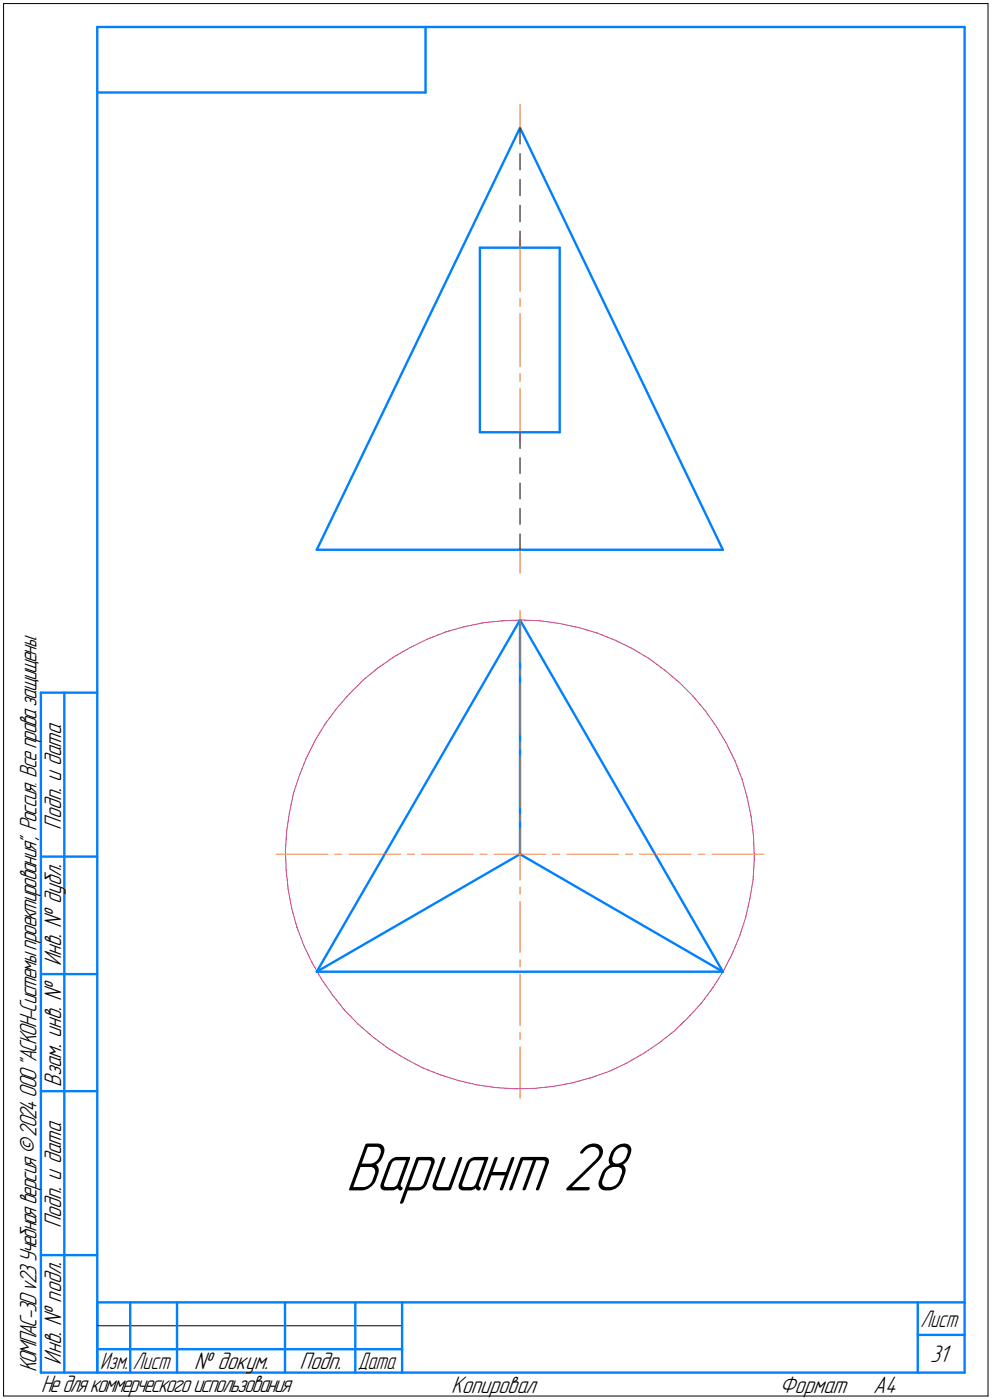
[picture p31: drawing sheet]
<svg xmlns="http://www.w3.org/2000/svg" width="212mm" height="299mm" viewBox="0 0 212 299" stroke-linecap="round" stroke-linejoin="round" font-family="sans-serif">
<defs><g id="words">
<text font-size="15.6" x="73.6" y="253.9">Вариант 28</text>
<g font-size="5.4">
<text x="13" y="177" transform="rotate(-90 13 177)">Подп. и дата</text>
<text x="13" y="206.1" transform="rotate(-90 13 206.1)">Инв. № дубл.</text>
<text x="13" y="231.8" transform="rotate(-90 13 231.8)">Взам. инв. №</text>
<text x="13" y="262" transform="rotate(-90 13 262)">Подп. и дата</text>
<text x="7.7" y="292.8" transform="rotate(-90 7.7 292.8)">КОМПАС-3Dv23Учебнаяверсия©2024ООО&quot;АСКОН-Системыпроектирования&quot;, Россия. Всеправазащищены.</text>
<text x="13" y="291.1" transform="rotate(-90 13 291.1)">Инв. № подл.</text>
<text x="41.4" y="292">№ докум.</text>
<text x="63.9" y="292">Подп.</text>
<text x="198.4" y="290.5">31</text>
<text x="8.8" y="297">Недлякоммерческогоиспользования</text>
<text x="96.3" y="297">Копировал</text>
<text x="166.2" y="297">Формат</text>
<text x="186.3" y="297">A4</text>
</g>
<g font-size="5.3">
<text x="196.4" y="283">Лист</text>
<text x="21.4" y="292">Изм.</text>
<text x="28.4" y="292">Лист</text>
<text x="76.4" y="292">Дата</text>
</g>
</g></defs>
<g fill="none" stroke="#0080ff" stroke-width=".51">
<path d="M20.7 5.8v287zM20.7 5.8h185zM20.7 19.7h70.1zM90.8 5.8v13.9zM205.7 5.8v287zM110.9 27.3l-43.3 90zM110.9 27.3l43.3 90zM102.4 52.8v39.4zM102.4 52.8h17zM119.4 52.8v39.4zM102.4 92.2h17zM67.6 117.3h43.3z"/>
<path d="M110.9 117.3h43.3zM110.9 132.2l-43.3 75.1zM110.9 132.2l43.3 75.1zM110.9 132.2v50zM8.7 147.7v145.1zM8.7 147.7h12zM13.7 147.7v145.1zM8.7 182.7h12zM110.9 182.2l43.3 25.1zM8.7 207.8h12zM67.6 207.3h86.6zM67.6 207.3l43.3-25.1z"/>
<path d="M8.7 232.7h12zM8.7 267.7h12zM20.7 277.8h185zM20.7 277.8v15zM27.8 277.8v15zM37.8 277.8v15zM60.8 277.8v15zM75.8 277.8v15zM85.8 277.8v15zM195.7 277.8v15zM8.7 292.8h12zM20.7 292.8h185z"/>
<path d="M20.7 287.8h7.1zM27.8 287.8h10zM37.8 287.8h23zM60.8 287.8h15zM75.8 287.8h10zM195.7 284.7h10z"/>
</g>
<g fill="none" stroke="#c52b79" stroke-width=".21">
<path d="M87.5 138.1l3.7-1.8zM91.2 136.3l3.9-1.5zM95.1 134.8l3.9-1.1zM99 133.7l4-.9zM103 132.8l4.1-.4zM107.1 132.4l4.2-.2zM111.3 132.2l4 .2zM115.3 132.4l4.2 .6zM119.5 133l3.9 .9zM123.4 133.9l4 1.1zM127.4 135l3.8 1.6zM131.2 136.6l3.7 1.7z"/>
<path d="M134.9 138.3l3.5 2.2zM67.2 157.9l-1.8 3.7zM69.3 154.4l-2.1 3.5zM71.8 151.1l-2.5 3.3zM74.5 148l2.9-2.9zM74.5 148l-2.7 3.1zM77.4 145.1l3.2-2.6zM80.6 142.5l3.4-2.4zM84 140.1l3.5-2zM138.4 140.5l3.3 2.4zM141.7 142.9l3.2 2.6zM144.9 145.5l2.9 3z"/>
<path d="M147.8 148.5l2.7 3.1zM150.5 151.6l2.3 3.4zM152.8 155l2.1 3.6zM154.9 158.6l1.8 3.6zM61.1 177.5l-.2 4zM61.7 173.4l-.6 4.1zM62.6 169.3l-.9 4.1zM63.8 165.4l-1.2 3.9zM65.4 161.6l-1.6 3.8zM156.7 162.2l1.5 3.9zM158.2 166.1l1.1 3.9zM159.3 170l.9 4.1z"/>
<path d="M160.2 174.1l.5 4zM160.7 178.1l.2 4.1zM60.9 181.5l.1 4.2zM61 185.7l.5 4zM61.5 189.7l.7 4.1zM62.2 193.8l1.1 4zM63.3 197.8l1.5 3.8zM157.7 199.7l-1.6 3.8zM159 195.8l-1.3 3.9zM159.9 191.8l-.9 4zM160.6 187.7l-.7 4.1zM160.9 183.6l-.3 4.1z"/>
<path d="M160.9 182.2v1.4zM64.8 201.6l1.7 3.7zM66.5 205.3l2.1 3.6zM68.6 208.9l2.4 3.4zM71 212.3l2.5 3.2zM73.5 215.5l2.9 2.9zM76.4 218.4l3.1 2.7zM143.8 219.9l3-2.9zM149.6 214l-2.8 3zM152.1 210.7l-2.5 3.3zM154.3 207.2l-2.2 3.5zM156.1 203.5l-1.8 3.7z"/>
<path d="M79.5 221.1l3.3 2.5zM82.8 223.6l3.5 2.1zM86.3 225.7l3.6 2zM89.9 227.7l3.8 1.5zM93.7 229.2l4 1.3zM97.7 230.5l4 .9zM101.7 231.4l4 .6zM105.7 232l4.1 .2zM109.8 232.2h4.2zM114 232.2l4-.5zM118 231.7l4.1-.7zM122.1 231l4-1.1z"/>
<path d="M126.1 229.9l3.9-1.4zM130 228.5l3.7-1.8zM133.7 226.7l3.5-2zM137.2 224.7l3.4-2.3zM140.6 222.4l3.2-2.5z"/>
</g>
<g fill="none" stroke="#000" stroke-width=".21">
<path d="M.8 .8v297zM.8 .8h209.9zM210.7 .8v297zM110.9 38.3v3.4zM110.9 32.8v3.4zM110.9 27.3v3.4zM110.9 49.3v3.5zM110.9 43.8v3.5zM110.9 97.6v3.4zM110.9 92.2v3.5zM110.9 113.9v3.4zM110.9 108.5v3.3z"/>
<path d="M110.9 103v3.4zM.8 297.8h209.9zM20.7 282.8h65.1z"/>
</g>
<g fill="none" stroke="#ff8000" stroke-width=".21">
<path d="M110.9 22.3v5zM110.9 50.8v11.3zM110.9 63.7v1.7zM110.9 66.9v11.3zM110.9 79.7v1.7zM110.9 82.9v11.3zM110.9 117.3v5zM110.9 130.2v11zM110.9 142.7v1.6zM110.9 145.7v11zM110.9 158.2v1.6zM110.9 161.2v11z"/>
<path d="M110.9 173.7v1.6zM110.9 176.7v5.5zM58.9 182.2h11zM71.4 182.2h1.5zM74.4 182.2h11zM86.9 182.2h1.5zM89.9 182.2h11zM102.4 182.2h1.5zM105.4 182.2h5.5zM110.9 192.3v10.9zM110.9 189.2v1.6zM110.9 182.2v5.5z"/>
<path d="M110.9 182.2h5.5zM117.9 182.2h1.5zM120.9 182.2h11zM133.4 182.2h1.5zM136.4 182.2h11zM148.9 182.2h1.5zM151.9 182.2h11zM110.9 207.8v11zM110.9 204.7v1.5zM110.9 223.3v11zM110.9 220.2v1.5z"/>
</g>
<path d="M73.7 242.7h62.6zM73.7 242.8h62.6zM73.7 242.9h62.6zM73.7 243h62.6zM73.7 243.1h62.6zM73.7 243.2h62.6zM73.7 243.2h62.6zM73.7 243.3h62.6zM73.7 243.4h62.6zM73.7 243.5h62.6zM73.7 243.6h62.6zM73.7 243.7h62.6zM73.7 243.8h62.6zM73.7 243.8h62.6zM73.7 243.9h62.6zM73.7 244h62.6zM73.7 244.1h62.6zM73.7 244.2h62.6zM73.7 244.3h62.6zM73.7 244.3h62.6zM73.7 244.4h62.6zM73.7 244.5h62.6zM73.7 244.6h62.6zM73.7 244.7h62.6zM73.7 244.8h62.6zM73.7 244.9h62.6zM73.7 244.9h62.6zM73.7 245h62.6zM73.7 245.1h62.6zM73.7 245.2h62.6zM73.7 245.3h62.6zM73.7 245.4h62.6zM73.7 245.4h62.6zM73.7 245.5h62.6zM73.7 245.6h62.6zM73.7 245.7h62.6zM73.7 245.8h62.6zM73.7 245.9h62.6zM73.7 246h62.6zM73.7 246h62.6zM73.7 246.1h62.6zM73.7 246.2h62.6zM73.7 246.3h62.6zM73.7 246.4h62.6zM73.7 246.5h62.6zM73.7 246.5h62.6zM73.7 246.6h62.6zM73.7 246.7h62.6zM73.7 246.8h62.6zM73.7 246.9h62.6zM73.7 247h62.6zM73.7 247.1h62.6zM73.7 247.1h62.6zM73.7 247.2h62.6zM73.7 247.3h62.6zM73.7 247.4h62.6zM73.7 247.5h62.6zM73.7 247.6h62.6zM73.7 247.6h62.6zM73.7 247.7h62.6zM73.7 247.8h62.6zM73.7 247.9h62.6zM73.7 248h62.6zM73.7 248.1h62.6zM73.7 248.2h62.6zM73.7 248.2h62.6zM73.7 248.3h62.6zM73.7 248.4h62.6zM73.7 248.5h62.6zM73.7 248.6h62.6zM73.7 248.7h62.6zM73.7 248.8h62.6zM73.7 248.8h62.6zM73.7 248.9h62.6zM73.7 249h62.6zM73.7 249.1h62.6zM73.7 249.2h62.6zM73.7 249.3h62.6zM73.7 249.3h62.6zM73.7 249.4h62.6zM73.7 249.5h62.6zM73.7 249.6h62.6zM73.7 249.7h62.6zM73.7 249.8h62.6zM73.7 249.9h62.6zM73.7 249.9h62.6zM73.7 250h62.6zM73.7 250.1h62.6zM73.7 250.2h62.6zM73.7 250.3h62.6zM73.7 250.4h62.6zM73.7 250.4h62.6zM73.7 250.5h62.6zM73.7 250.6h62.6zM73.7 250.7h62.6zM73.7 250.8h62.6zM73.7 250.9h62.6zM73.7 251h62.6zM73.7 251h62.6zM73.7 251.1h62.6zM73.7 251.2h62.6zM73.7 251.3h62.6zM73.7 251.4h62.6zM73.7 251.5h62.6zM73.7 251.5h62.6zM73.7 251.6h62.6zM73.7 251.7h62.6zM73.7 251.8h62.6zM73.7 251.9h62.6zM73.7 252h62.6zM73.7 252.1h62.6zM73.7 252.1h62.6zM73.7 252.2h62.6zM73.7 252.3h62.6zM73.7 252.4h62.6zM73.7 252.5h62.6zM73.7 252.6h62.6zM73.7 252.6h62.6zM73.7 252.7h62.6zM73.7 252.8h62.6zM73.7 252.9h62.6zM73.7 253h62.6zM73.7 253.1h62.6zM73.7 253.2h62.6zM73.7 253.2h62.6zM73.7 253.3h62.6zM73.7 253.4h62.6zM73.7 253.5h62.6zM73.7 253.6h62.6zM73.7 253.7h62.6zM73.7 253.7h62.6zM73.7 253.8h62.6zM73.7 253.9h62.6zM73.7 254h62.6zM73.7 254.1h62.6zM73.7 254.2h62.6zM73.7 254.3h62.6zM73.7 254.3h62.6zM73.7 254.4h62.6zM73.7 254.5h62.6zM73.7 254.6h62.6zM73.7 254.7h62.6zM73.7 254.8h62.6zM73.7 254.8h62.6zM73.7 254.9h62.6zM73.7 255h62.6zM73.7 255.1h62.6zM73.7 255.2h62.6zM73.7 255.3h62.6zM73.7 255.4h62.6zM73.7 255.4h62.6zM73.7 255.5h62.6zM73.7 255.6h62.6zM73.7 255.7h62.6zM73.7 255.8h62.6zM73.7 255.9h62.6zM73.7 255.9h62.6zM73.7 256h62.6zM73.7 256.1h62.6zM73.7 256.2h62.6zM73.7 256.3h62.6zM73.7 256.4h62.6zM73.7 256.5h62.6zM73.7 256.5h62.6zM73.7 256.6h62.6zM73.7 256.7h62.6zM73.7 256.8h62.6zM73.7 256.9h62.6z" fill="#fff" stroke="#fff" stroke-width=".21"/>
<use href="#words"/>
</svg>
